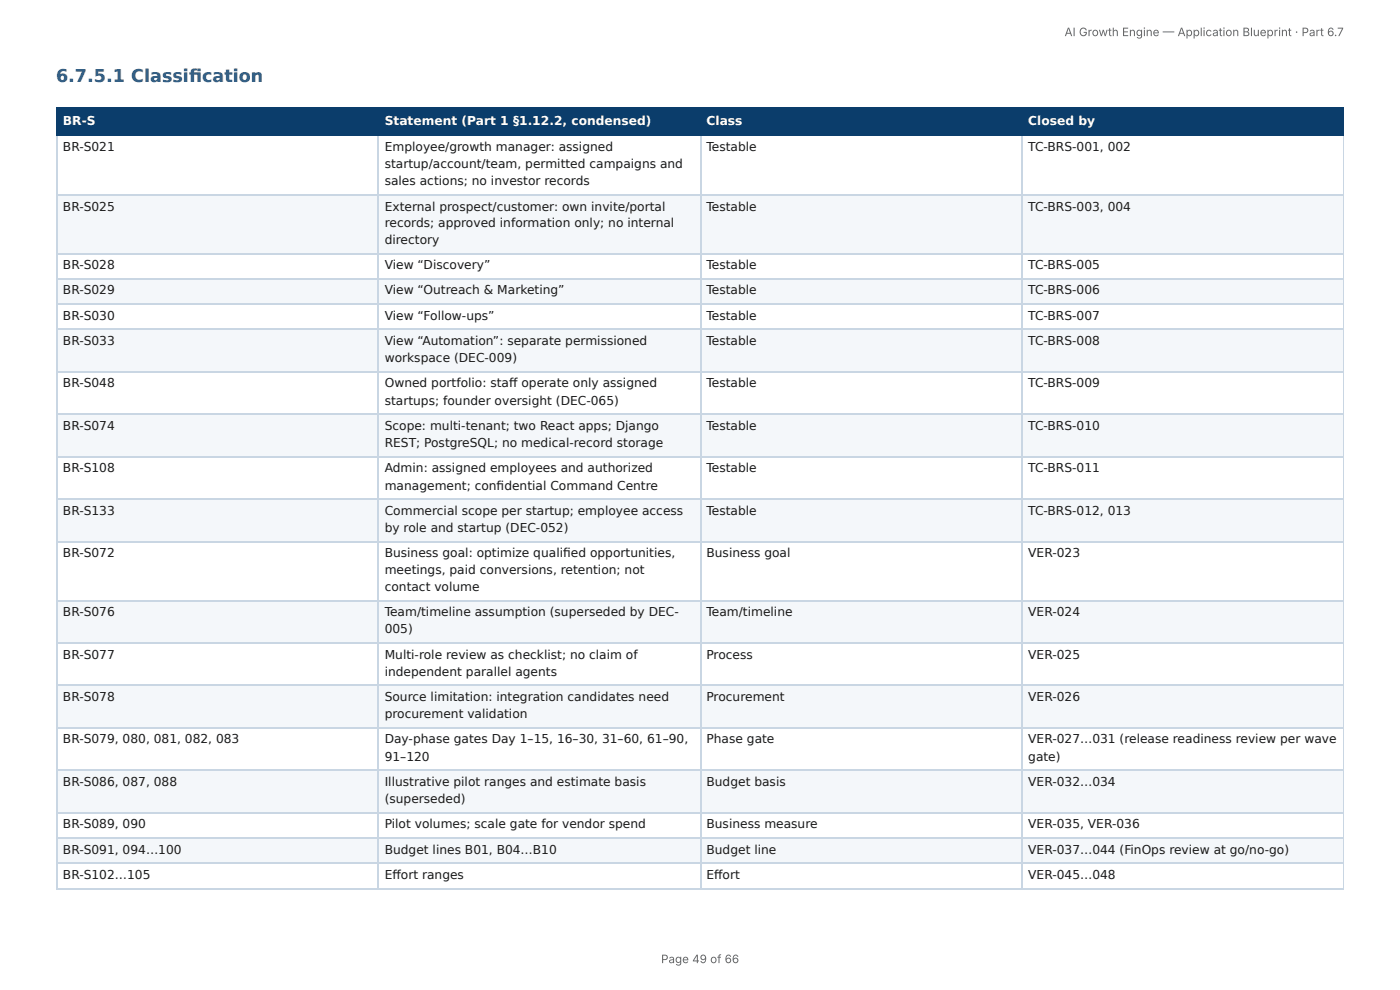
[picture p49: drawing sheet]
<svg xmlns="http://www.w3.org/2000/svg" width="297mm" height="210mm" viewBox="0 0 297 210" stroke-linecap="round" stroke-linejoin="round" font-family="sans-serif">
<defs><g id="words">
<text font-size="3.7" fill="#1f5a8c" x="11.9" y="17.4">6.7.5.1 Classifi cation</text>
<g font-size="2.6" fill="#fff">
<text x="13.4" y="26.4">BR-S</text>
<text x="81.7" y="26.4">Statement (Part 1 §1.12.2, condensed)</text>
<text x="150.1" y="26.4">Class</text>
<text x="218.4" y="26.4">Closed by</text>
</g>
<g font-size="2.6" fill="#1a1a1a">
<text x="13.4" y="32">BR-S021</text>
<text x="81.7" y="32">Employee/growth manager: assigned</text>
<text x="81.7" y="35.7">startup/account/team, permitted campaigns and</text>
<text x="150.1" y="32">Testable</text>
<text x="218.4" y="32">TC-BRS-001, 002</text>
<text x="81.7" y="39.4">sales actions; no investor records</text>
<text x="13.4" y="44.7">BR-S025</text>
<text x="81.7" y="44.7">External prospect/customer: own invite/portal</text>
<text x="150.1" y="44.7">Testable</text>
<text x="218.4" y="44.7">TC-BRS-003, 004</text>
<text x="81.7" y="48.1">records; approved information only; no internal</text>
<text x="81.7" y="51.8">directory</text>
<text x="13.4" y="57.2">BR-S028</text>
<text x="81.7" y="57.2">View “Discovery”</text>
<text x="150.1" y="57.2">Testable</text>
<text x="218.4" y="57.2">TC-BRS-005</text>
<text x="13.4" y="62.5">BR-S029</text>
<text x="81.7" y="62.5">View “Outreach &amp; Marketing”</text>
<text x="150.1" y="62.5">Testable</text>
<text x="218.4" y="62.5">TC-BRS-006</text>
<text x="13.4" y="67.9">BR-S030</text>
<text x="81.7" y="67.9">View “Follow-ups”</text>
<text x="150.1" y="67.9">Testable</text>
<text x="218.4" y="67.9">TC-BRS-007</text>
<text x="13.4" y="73.3">BR-S033</text>
<text x="81.7" y="73.3">View “Automation”: separate permissioned</text>
<text x="81.7" y="76.9">workspace (DEC-009)</text>
<text x="150.1" y="73.3">Testable</text>
<text x="218.4" y="73.3">TC-BRS-008</text>
<text x="13.4" y="82.3">BR-S048</text>
<text x="81.7" y="82.3">Owned portfolio: staff operate only assigned</text>
<text x="150.1" y="82.3">Testable</text>
<text x="218.4" y="82.3">TC-BRS-009</text>
<text x="81.7" y="85.9">startups; founder oversight (DEC-065)</text>
<text x="13.4" y="91.3">BR-S074</text>
<text x="81.7" y="91.3">Scope: multi-tenant; two React apps; Django</text>
<text x="81.7" y="95">REST; PostgreSQL; no medical-record storage</text>
<text x="150.1" y="91.3">Testable</text>
<text x="218.4" y="91.3">TC-BRS-010</text>
<text x="13.4" y="100.3">BR-S108</text>
<text x="81.7" y="100.3">Admin: assigned employees and authorized</text>
<text x="150.1" y="100.3">Testable</text>
<text x="218.4" y="100.3">TC-BRS-011</text>
<text x="81.7" y="104">management; confi dential Command Centre</text>
<text x="13.4" y="109.4">BR-S133</text>
<text x="81.7" y="109.4">Commercial scope per startup; employee access</text>
<text x="81.7" y="113">by role and startup (DEC-052)</text>
<text x="150.1" y="109.4">Testable</text>
<text x="218.4" y="109.4">TC-BRS-012, 013</text>
<text x="13.4" y="118.4">BR-S072</text>
<text x="81.7" y="118.4">Business goal: optimize qualifi ed opportunities,</text>
<text x="150.1" y="118.4">Business goal</text>
<text x="218.4" y="118.4">VER-023</text>
<text x="81.7" y="121.8">meetings, paid conversions, retention; not</text>
<text x="81.7" y="125.4">contact volume</text>
<text x="13.4" y="130.8">BR-S076</text>
<text x="81.7" y="130.8">Team/timeline assumption (superseded by DEC-</text>
<text x="150.1" y="130.8">Team/timeline</text>
<text x="218.4" y="130.8">VER-024</text>
<text x="81.7" y="134.5">005)</text>
<text x="13.4" y="139.8">BR-S077</text>
<text x="81.7" y="139.8">Multi-role review as checklist; no claim of</text>
<text x="81.7" y="143.5">independent parallel agents</text>
<text x="150.1" y="139.8">Process</text>
<text x="218.4" y="139.8">VER-025</text>
<text x="13.4" y="148.9">BR-S078</text>
<text x="81.7" y="148.9">Source limitation: integration candidates need</text>
<text x="150.1" y="148.9">Procurement</text>
<text x="218.4" y="148.9">VER-026</text>
<text x="81.7" y="152.5">procurement validation</text>
<text x="13.4" y="157.9">BR-S079, 080, 081, 082, 083</text>
<text x="81.7" y="157.9">Day-phase gates Day 1–15, 16–30, 31–60, 61–90,</text>
<text x="81.7" y="161.5">91–120</text>
<text x="150.1" y="157.9">Phase gate</text>
<text x="218.4" y="157.9">VER-027…031 (release readiness review per wave</text>
<text x="218.4" y="161.5">gate)</text>
<text x="13.4" y="166.9">BR-S086, 087, 088</text>
<text x="81.7" y="166.9">Illustrative pilot ranges and estimate basis</text>
<text x="150.1" y="166.9">Budget basis</text>
<text x="218.4" y="166.9">VER-032…034</text>
<text x="81.7" y="170.6">(superseded)</text>
<text x="13.4" y="175.9">BR-S089, 090</text>
<text x="81.7" y="175.9">Pilot volumes; scale gate for vendor spend</text>
<text x="150.1" y="175.9">Business measure</text>
<text x="218.4" y="175.9">VER-035, VER-036</text>
<text x="13.4" y="181.3">BR-S091, 094…100</text>
<text x="81.7" y="181.3">Budget lines B01, B04…B10</text>
<text x="150.1" y="181.3">Budget line</text>
<text x="218.4" y="181.3">VER-037…044 (FinOps review at go/no-go)</text>
<text x="13.4" y="186.7">BR-S102…105</text>
<text x="81.7" y="186.7">Eff ort ranges</text>
<text x="150.1" y="186.7">Eff ort</text>
<text x="218.4" y="186.7">VER-045…048</text>
</g>
<g font-size="2.5" fill="#666">
<text x="226.1" y="7.7">AI Growth Engine — Application Blueprint · Part 6.7</text>
<text x="140.4" y="204.5">Page 49 of 66</text>
</g>
</g></defs>
<g fill="#0b3d6b">
<path d="M12.2 22.8h68.2v5.8h-68.2z"/>
<path d="M80.4 22.8h68.3v5.8h-68.3z"/>
<path d="M148.7 22.8h68.3v5.8h-68.3z"/>
<path d="M217 22.8h68.4v5.8h-68.4z"/>
</g>
<g fill="#f4f7fa">
<path d="M12.2 41.3h68.2v12.7h-68.2z"/>
<path d="M80.4 41.3h68.3v12.7h-68.3z"/>
<path d="M148.7 41.3h68.3v12.7h-68.3z"/>
<path d="M217 41.3h68.4v12.7h-68.4z"/>
<path d="M12.2 59.4h68.2v5.3h-68.2z"/>
<path d="M80.4 59.4h68.3v5.3h-68.3z"/>
<path d="M148.7 59.4h68.3v5.3h-68.3z"/>
<path d="M217 59.4h68.4v5.3h-68.4z"/>
<path d="M12.2 70.1h68.2v9h-68.2z"/>
<path d="M80.4 70.1h68.3v9h-68.3z"/>
<path d="M148.7 70.1h68.3v9h-68.3z"/>
<path d="M217 70.1h68.4v9h-68.4z"/>
<path d="M12.2 87.9h68.2v9h-68.2z"/>
<path d="M80.4 87.9h68.3v9h-68.3z"/>
<path d="M148.7 87.9h68.3v9h-68.3z"/>
<path d="M217 87.9h68.4v9h-68.4z"/>
<path d="M12.2 105.9h68.2v9.1h-68.2z"/>
<path d="M80.4 105.9h68.3v9.1h-68.3z"/>
<path d="M148.7 105.9h68.3v9.1h-68.3z"/>
<path d="M217 105.9h68.4v9.1h-68.4z"/>
<path d="M12.2 127.6h68.2v9.1h-68.2z"/>
<path d="M80.4 127.6h68.3v9.1h-68.3z"/>
<path d="M148.7 127.6h68.3v9.1h-68.3z"/>
<path d="M217 127.6h68.4v9.1h-68.4z"/>
<path d="M12.2 145.7h68.2v8.8h-68.2z"/>
<path d="M80.4 145.7h68.3v8.8h-68.3z"/>
<path d="M148.7 145.7h68.3v8.8h-68.3z"/>
<path d="M217 145.7h68.4v8.8h-68.4z"/>
<path d="M12.2 163.5h68.2v9h-68.2z"/>
<path d="M80.4 163.5h68.3v9h-68.3z"/>
<path d="M148.7 163.5h68.3v9h-68.3z"/>
<path d="M217 163.5h68.4v9h-68.4z"/>
<path d="M12.2 177.9h68.2v5.3h-68.2z"/>
<path d="M80.4 177.9h68.3v5.3h-68.3z"/>
<path d="M148.7 177.9h68.3v5.3h-68.3z"/>
<path d="M217 177.9h68.4v5.3h-68.4z"/>
</g>
<path d="M11.9 22.9h273.5M11.9 28.8h273.5M12 22.8v6.1M80.3 22.8v6.1M148.8 22.8v6.1M217.1 22.8v6.1" fill="none" stroke="#0b3d6b" stroke-width=".24"/>
<path d="M285.3 22.8v6.1" fill="none" stroke="#0b3d6b" stroke-width=".21"/>
<g fill="none" stroke="#c9d6e3" stroke-width=".24">
<path d="M12 28.9v160M80.3 28.9v160M148.8 28.9v160M217.1 28.9v160M11.9 41.4h273.5M11.9 53.9h273.5M11.9 59.2h273.5M11.9 64.6h273.5M11.9 70h273.5M11.9 79h273.5M11.9 88h273.5M11.9 97h273.5"/>
<path d="M11.9 106.1h273.5M11.9 115.1h273.5M11.9 127.5h273.5M11.9 136.5h273.5M11.9 145.6h273.5M11.9 154.6h273.5M11.9 163.6h273.5M11.9 172.6h273.5M11.9 178h273.5M11.9 183.4h273.5M11.9 188.7h273.5"/>
</g>
<path d="M285.3 28.9v160" fill="none" stroke="#c9d6e3" stroke-width=".21"/>
<use href="#words"/>
</svg>
